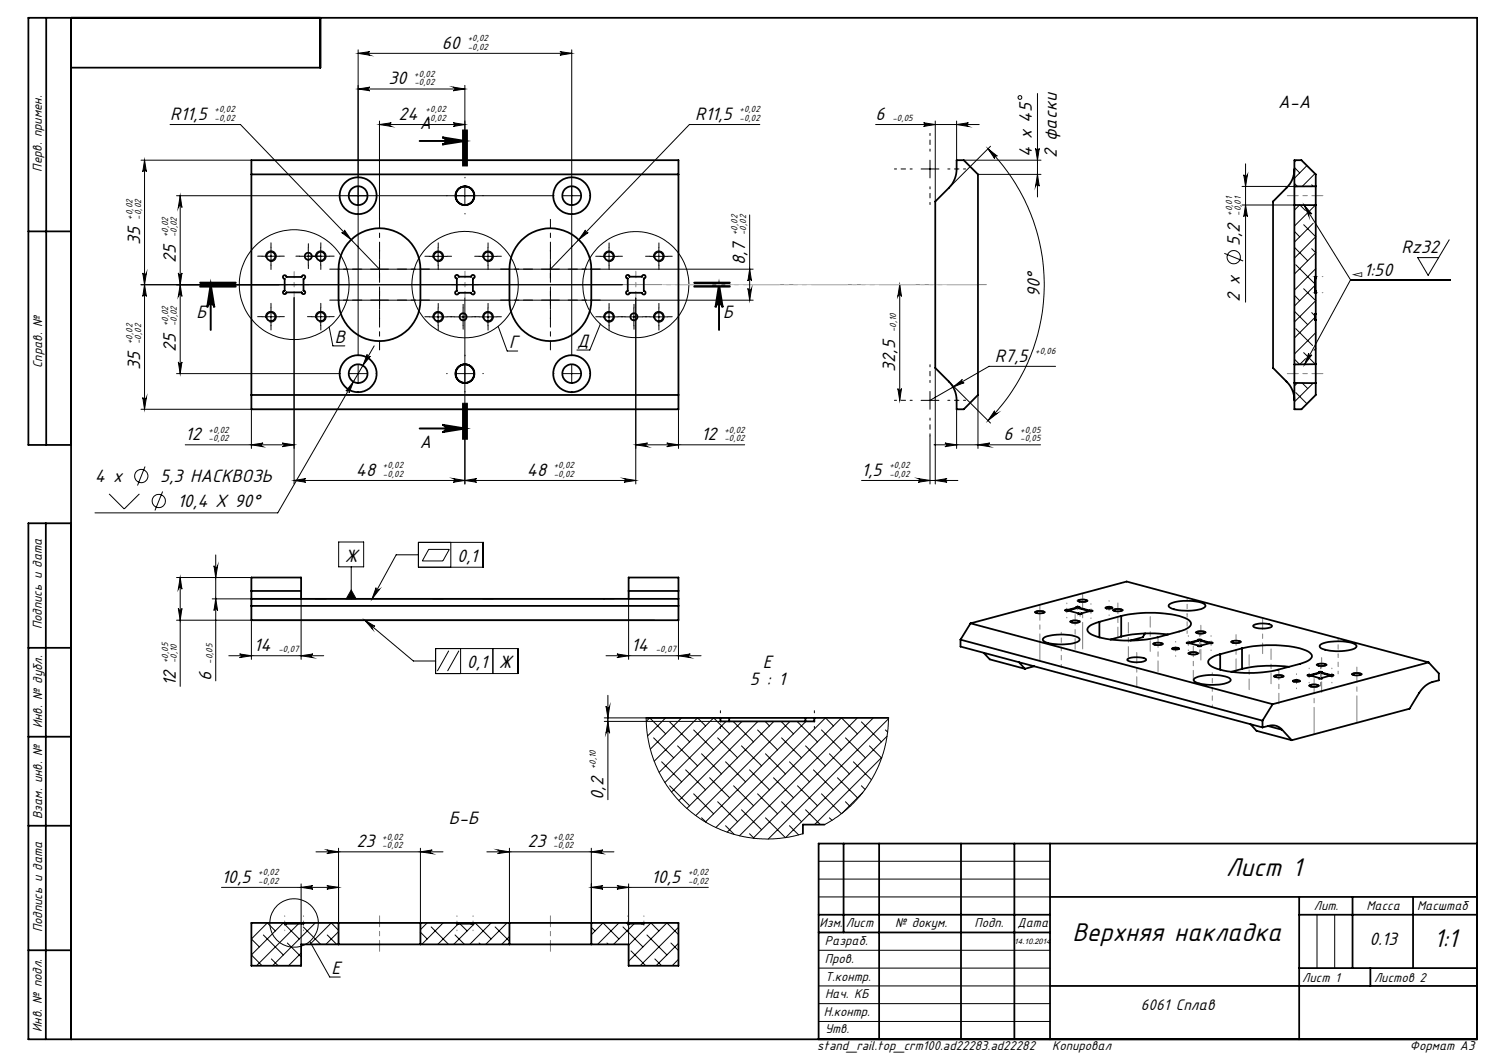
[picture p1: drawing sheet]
<svg xmlns="http://www.w3.org/2000/svg" width="420mm" height="297mm" viewBox="0 0 420 297" stroke-linecap="round" stroke-linejoin="round" font-family="sans-serif">
<defs><g id="words">
<g font-size="8">
<text x="344.4" y="246.3">Лист 1</text>
<text x="301.3" y="264.3">Верхняя накладка</text>
<text x="402.8" y="266.1">1:1</text>
</g>
<g font-size="5.6">
<text x="124.2" y="13.7">60</text>
<text x="109.2" y="23.7">30</text>
<text x="47.8" y="33.7">R11,5</text>
<text x="112" y="33.7">24</text>
<text x="195.3" y="33.7">R11,5</text>
<text x="246" y="33.7">6</text>
<text x="359.1" y="30.3">A-A</text>
<text x="117.9" y="36.3">A</text>
<text x="289.9" y="44.2" transform="rotate(-90 289.9 44.2)">4 х 45</text>
<text x="296.9" y="44.4" transform="rotate(-90 296.9 44.4)">2 фаски</text>
<text x="39.4" y="69" transform="rotate(-90 39.4 69)">35</text>
<text x="348.3" y="69.2" transform="rotate(-90 348.3 69.2)">5,2</text>
<text x="393.7" y="71.1">Rz32</text>
<text x="49.4" y="74" transform="rotate(-90 49.4 74)">25</text>
<text x="209.4" y="74.6" transform="rotate(-90 209.4 74.6)">8,7</text>
<text x="383.2" y="77.5">1:50</text>
<text x="292.1" y="83.5" transform="rotate(-90 292.1 83.5)">90°</text>
<text x="55.2" y="89.4">Б</text>
<text x="203.2" y="89.4">Б</text>
<text x="348.3" y="84.9" transform="rotate(-90 348.3 84.9)">2 х</text>
<text x="49.4" y="99" transform="rotate(-90 49.4 99)">25</text>
<text x="94" y="96.3">В</text>
<text x="143" y="97.8">Г</text>
<text x="162.1" y="97.5">Д</text>
<text x="279.4" y="101.7">R7,5</text>
<text x="39.4" y="104" transform="rotate(-90 39.4 104)">35</text>
<text x="251.5" y="104.4" transform="rotate(-90 251.5 104.4)">32,5</text>
<text x="52" y="123.7">12</text>
<text x="117.9" y="125.8">A</text>
<text x="197" y="123.7">12</text>
<text x="281.9" y="123.7">6</text>
<text x="26.7" y="135.5">4 x</text>
<text x="45" y="135.5">5,3 НАСКВОЗЬ</text>
<text x="100" y="133.7">48</text>
<text x="148" y="133.7">48</text>
<text x="242.1" y="133.7">1,5</text>
<text x="49.9" y="142.5">10,4 X 90°</text>
<text x="96.9" y="157.8">Ж</text>
<text x="128.4" y="157.9">0,1</text>
<text x="71.3" y="183">14</text>
<text x="177.3" y="183">14</text>
<text x="59.4" y="191.3" transform="rotate(-90 59.4 191.3)">6</text>
<text x="131.1" y="187.8">0,1</text>
<text x="140.2" y="187.8">Ж</text>
<text x="214.3" y="187.6">Е</text>
<text x="49.4" y="192.8" transform="rotate(-90 49.4 192.8)">12</text>
<text x="210.7" y="192.5">5 : 1</text>
<text x="169.5" y="224.7" transform="rotate(-90 169.5 224.7)">0,2</text>
<text x="126.1" y="231.5">Б-Б</text>
<text x="100.2" y="238.1">23</text>
<text x="148.2" y="238.1">23</text>
<text x="62.2" y="248.1">10,5</text>
<text x="183" y="248.1">10,5</text>
<text x="384.7" y="265.6">0.13</text>
<text x="93.1" y="273.6">Е</text>
</g>
<text font-size="4.8" x="320.5" y="283.9">6061 Сплав</text>
<text font-size="4.2" x="379.4" y="78.3">◅</text>
<g font-size="4">
<text x="11.8" y="48.3" transform="rotate(-90 11.8 48.3)">Перв. примен.</text>
<text x="11.9" y="103.4" transform="rotate(-90 11.9 103.4)">Справ. №</text>
<text x="11.7" y="176.8" transform="rotate(-90 11.7 176.8)">Подпись и дата</text>
<text x="11.8" y="204.7" transform="rotate(-90 11.8 204.7)">Инв. № дубл.</text>
<text x="11.9" y="230.1" transform="rotate(-90 11.9 230.1)">Взам. инв. №</text>
<text x="369.1" y="255.6">Лит.</text>
<text x="383.9" y="255.6">Масса</text>
<text x="398.1" y="255.6">Масштаб</text>
<text x="11.8" y="262" transform="rotate(-90 11.8 262)">Подпись и дата</text>
<text x="230.2" y="260.4">Изм.</text>
<text x="237.6" y="260.5">Лист</text>
<text x="251.5" y="260.5">№ докум.</text>
<text x="273.8" y="260.5">Подп.</text>
<text x="285.9" y="260.5">Дата</text>
<text x="231.7" y="265.5">Разраб.</text>
<text x="231.8" y="270.5">Пров.</text>
<text x="231.8" y="275.5">Т.контр.</text>
<text x="365.9" y="275.9">Лист 1</text>
<text x="386" y="276">Листов 2</text>
<text x="231.8" y="280.4">Нач. КБ</text>
<text x="231.4" y="285.6">Н.контр.</text>
<text x="11.8" y="289.9" transform="rotate(-90 11.8 289.9)">Инв. № подл.</text>
<text x="231.8" y="290.4">Утв.</text>
<text x="229.6" y="295.1">stand_rail.top_crm100.ad22283.ad22282</text>
<text x="295.6" y="295.2">Копировал</text>
<text x="396.1" y="295.2">Формат А3</text>
</g>
<g font-size="2.8">
<text x="131.4" y="11.6">+0,02</text>
<text x="131.4" y="14">-0,02</text>
<text x="116.4" y="21.6">+0,02</text>
<text x="116.4" y="24">-0,02</text>
<text x="60.3" y="31.6">+0,02</text>
<text x="60.3" y="34">-0,02</text>
<text x="119.6" y="31.6">+0,02</text>
<text x="119.6" y="34">-0,02</text>
<text x="207.8" y="31.6">+0,02</text>
<text x="207.8" y="34">-0,02</text>
<text x="250.7" y="34">-0,05</text>
<text x="37.2" y="61.7" transform="rotate(-90 37.2 61.7)">+0,02</text>
<text x="39.7" y="61.7" transform="rotate(-90 39.7 61.7)">-0,02</text>
<text x="346.2" y="60.7" transform="rotate(-90 346.2 60.7)">+0,01</text>
<text x="348.6" y="60.7" transform="rotate(-90 348.6 60.7)">-0,01</text>
<text x="47.2" y="66.7" transform="rotate(-90 47.2 66.7)">+0,02</text>
<text x="49.7" y="66.7" transform="rotate(-90 49.7 66.7)">-0,02</text>
<text x="207.2" y="66.1" transform="rotate(-90 207.2 66.1)">+0,02</text>
<text x="209.7" y="66.1" transform="rotate(-90 209.7 66.1)">-0,02</text>
<text x="47.2" y="91.7" transform="rotate(-90 47.2 91.7)">+0,02</text>
<text x="49.7" y="91.7" transform="rotate(-90 49.7 91.7)">-0,02</text>
<text x="251.8" y="93.4" transform="rotate(-90 251.8 93.4)">-0,10</text>
<text x="37.2" y="96.7" transform="rotate(-90 37.2 96.7)">+0,02</text>
<text x="39.7" y="96.7" transform="rotate(-90 39.7 96.7)">-0,02</text>
<text x="290.9" y="99.5">+0,06</text>
<text x="58.6" y="121.6">+0,02</text>
<text x="58.6" y="124">-0,02</text>
<text x="203.5" y="121.6">+0,02</text>
<text x="203.5" y="124">-0,02</text>
<text x="286.6" y="121.6">+0,05</text>
<text x="286.6" y="124">-0,05</text>
<text x="107.6" y="131.6">+0,02</text>
<text x="155.6" y="131.6">+0,02</text>
<text x="249.9" y="131.6">+0,02</text>
<text x="107.6" y="134">-0,02</text>
<text x="155.6" y="134">-0,02</text>
<text x="249.9" y="134">-0,02</text>
<text x="78.2" y="183.3">-0,07</text>
<text x="184.2" y="183.3">-0,07</text>
<text x="47.2" y="186.3" transform="rotate(-90 47.2 186.3)">+0,05</text>
<text x="49.7" y="186.3" transform="rotate(-90 49.7 186.3)">-0,10</text>
<text x="59.7" y="186.6" transform="rotate(-90 59.7 186.6)">-0,05</text>
<text x="167.4" y="216.2" transform="rotate(-90 167.4 216.2)">+0,10</text>
<text x="107.4" y="235.9">+0,02</text>
<text x="107.4" y="238.3">-0,02</text>
<text x="155.4" y="235.9">+0,02</text>
<text x="155.4" y="238.3">-0,02</text>
<text x="72.6" y="245.9">+0,02</text>
<text x="193.3" y="245.9">+0,02</text>
<text x="72.6" y="248.3">-0,02</text>
<text x="193.3" y="248.3">-0,02</text>
</g>
<text font-size="2.2" x="284.9" y="265.2">14.10.2014</text>
</g></defs>
<g fill="none" stroke="#000" stroke-width=".28">
<path d="M100.6 14v85.8M100.6 15h60M100.6 15l3.3-.5a.51 .51 0 0 0-.5 .5 .51 .51 0 0 0 .5 .5zM157.3 14.5l3.3 .5-3.3 .5a.51 .51 0 0 0 .5-.5 .51 .51 0 0 0-.5-.5zM160.6 14v85.8M47.8 35h19.8l39 40.6M100.6 25l3.3-.5a.51 .51 0 0 0-.5 .5 .51 .51 0 0 0 .5 .5zM100.6 25h30M106.6 35l3.3-.5a.51 .51 0 0 0-.5 .5 .51 .51 0 0 0 .5 .5zM106.6 34v27.7M106.6 35h24M127.3 34.5l3.3 .5-3.3 .5a.51 .51 0 0 0 .5-.5 .51 .51 0 0 0-.5-.5z"/>
<path d="M127.3 24.5l3.3 .5-3.3 .5a.51 .51 0 0 0 .5-.5 .51 .51 0 0 0-.5-.5zM130.6 24v12.6M213.5 35h-19.8l-39.1 40.6M246 35h29.1M259.5 34.5l3.2 .5-3.2 .5a.51 .51 0 0 0 .4-.5 .51 .51 0 0 0-.4-.5zM262.7 34v22.6M268.7 34v11M268.7 35l3.4-.5a.51 .51 0 0 0-.5 .5 .51 .51 0 0 0 .5 .5zM291.5 26.3v29M39.6 45h31M40.6 45v70M40.6 45l.5 3.3a.51 .51 0 0 0-.5-.5 .51 .51 0 0 0-.5 .5z"/>
<path d="M49.6 55h105.9M50.6 55v50M50.6 55l.5 3.3a.51 .51 0 0 0-.5-.5 .51 .51 0 0 0-.5 .5zM130.6 52.5v5M158.1 55h5M258.8 47.5h5M261.3 45v5M270.8 45h21.7M274.7 49h17.8M277.6 41.8l2.6 2.1a.5 .5 0 0 0-.7 0 .5 .5 0 0 0-.1 .7zM277.6 41.8a54 54 0 0 1 0 76.4M278.3 41.1l-11.7 11.7"/>
<path d="M290.9 41.7a.51 .51 0 0 0 .5 .5 .51 .51 0 0 0 .6-.5l-.5 3.3zM291.5 49l.5 3.3a.51 .51 0 0 0-.6-.5 .51 .51 0 0 0-.5 .5zM348.9 57.6h14.7M348.9 52.4h14.7M349.4 49.1a.51 .51 0 0 0 .5 .5 .51 .51 0 0 0 .5-.5l-.5 3.3zM349.9 57.6l.5 3.3a.51 .51 0 0 0-.5-.5 .51 .51 0 0 0-.5 .5zM349.9 46v38.9M363.6 51.5l.9 .9M363.6 47.1l1.5 1.5M364.2 45l-.6 .6M365.1 57.6l-1.5 1.5M365.2 57.6l1.5 1.6"/>
<path d="M366.4 57.6l2.1 2.5a.51 .51 0 0 0-.6-.1 .51 .51 0 0 0-.2 .7zM366.4 57.6l13 21M367.2 46.5l-3.6 3.6M367.2 59.9l-3.6 3.6M368.5 51.9l.4 .4M369.4 48.8l-3.6 3.6M369.5 57.6l-1.6 1.6M40.1 76.7a.51 .51 0 0 0 .5 .5 .51 .51 0 0 0 .5-.5l-.5 3.3zM50.1 76.7a.51 .51 0 0 0 .5 .5 .51 .51 0 0 0 .5-.5l-.5 3.3zM73.6 72h5M74.6 72.4a1.51 1.51 0 0 1 1.3-1.9 1.51 1.51 0 0 1 1.7 1.6 1.51 1.51 0 0 1-1.9 1.3M76.1 69.5v5"/>
<path d="M84.1 72h8.5M86.6 69.5v5M88.7 72.4a1.51 1.51 0 0 1 1.3-1.9 1.51 1.51 0 0 1 1.6 1.6 1.51 1.51 0 0 1-1.9 1.3M90.1 69.5v5M95.1 75.6h116.5M96 65.3a.51 .51 0 0 0 .7 0 .51 .51 0 0 0 0-.7l1.9 2.7zM106.6 73.2v4.9M120.6 72h5M121.6 72.4a1.51 1.51 0 0 1 1.4-1.9 1.51 1.51 0 0 1 1.6 1.7 1.51 1.51 0 0 1-1.9 1.3M123.1 69.5v5M134.6 72h5M135.6 72.4a1.5 1.5 0 0 1 1.4-1.9 1.5 1.5 0 0 1 1.6 1.7 1.5 1.5 0 0 1-1.9 1.3"/>
<path d="M137.1 69.5v5M154.6 73.2v4.9M164.5 64.6a.51 .51 0 0 0 0 .7 .51 .51 0 0 0 .7 0l-2.6 2zM168.6 72h5M169.7 72.4a1.5 1.5 0 0 1 1.3-1.9 1.5 1.5 0 0 1 1.6 1.7 1.5 1.5 0 0 1-1.9 1.3M171.1 69.5v5M182.6 72h5M183.7 72.4a1.5 1.5 0 0 1 1.3-1.9 1.5 1.5 0 0 1 1.6 1.7 1.5 1.5 0 0 1-1.9 1.3M185.1 69.5v5M210.6 75.6l.5 3.3a.51 .51 0 0 0-.5-.4 .51 .51 0 0 0-.5 .4zM210.6 60.4v23.9M344 71.2l5.2 2.1"/>
<path d="M363.6 70.5v3M363.6 69.5l3.8 3.8M363.6 65l1.5 1.5M364 74.4l5.4 5.4M366.3 63.1l3.3 3.4-6 6M368.5 69.9l1.1 1.1-6 6M368.9 62.7l-5.3 5.3M369.6 75.5l-6 6M379.4 78.6h28.1M379.4 78.6l-12.9 23.8M407.1 67.4l-5.9 10-2.9-5h5.9M39.6 80h135.2"/>
<path d="M40.6 80l.5 3.3a.51 .51 0 0 0-.5-.5 .51 .51 0 0 0-.5 .5zM50.6 80l.5 3.3a.51 .51 0 0 0-.5-.5 .51 .51 0 0 0-.5 .5zM73.6 89h5M74.6 89.4a1.51 1.51 0 0 1 1.3-1.9 1.51 1.51 0 0 1 1.7 1.6 1.51 1.51 0 0 1-1.9 1.3M76.1 86.5v5M82.6 83.6v52.4M87.6 89h5M88.7 89.4a1.51 1.51 0 0 1 1.3-1.9 1.51 1.51 0 0 1 1.6 1.6 1.51 1.51 0 0 1-1.9 1.3M90.1 86.5v5M92.5 91.9l1 5.3h3.4M95.1 84.3h116.5M103.2 99.6a.51 .51 0 0 0 .2 .7 .51 .51 0 0 0 .6-.2l-2 2.6z"/>
<path d="M105.1 97.2l-27.1 46.9h-51.3M120.6 89h5M121.6 89.4a1.51 1.51 0 0 1 1.4-1.9 1.51 1.51 0 0 1 1.6 1.7 1.51 1.51 0 0 1-1.9 1.3M123.1 86.5v5M127.6 89h5M130.1 86.5v5M130.6 83.7v52.3M134.6 89h5M135.6 89.4a1.5 1.5 0 0 1 1.4-1.9 1.5 1.5 0 0 1 1.6 1.7 1.5 1.5 0 0 1-1.9 1.3M137.1 86.5v5M139.9 91.7l2.6 6.9h3M168.6 89h5"/>
<path d="M168.7 91l-3 7.4h-3.6M169.7 89.4a1.5 1.5 0 0 1 1.3-1.9 1.5 1.5 0 0 1 1.6 1.7 1.5 1.5 0 0 1-1.9 1.3M171.1 86.5v5M175.6 89h5M178.1 86.5v5M178.6 83.7v52.3M182.6 89h5M183.7 89.4a1.5 1.5 0 0 1 1.3-1.9 1.5 1.5 0 0 1 1.6 1.7 1.5 1.5 0 0 1-1.9 1.3M185.1 86.5v5M210.1 81a.51 .51 0 0 0 .5 .5 .51 .51 0 0 0 .5-.5l-.5 3.3zM252.8 80v32.5M252.8 80l.5 3.3a.51 .51 0 0 0-.6-.5 .51 .51 0 0 0-.5 .5z"/>
<path d="M363.6 87.5v3M363.6 90.5h.1M363.6 87.5l3.8 3.7M363.6 83l1.5 1.5M364 92.4l4.8 4.7M366.3 81.1l3.3 3.4-6 6M366.3 99.1l.9 .9M367.7 99.2a.5 .5 0 0 0 .2 .7 .5 .5 0 0 0 .6-.2l-2 2.7zM368.5 87.8l.9 1M369.4 80.2l-5.8 5.8M369.4 89.2l-5.8 5.8M369.5 97.8l.1 .2-.5 .4"/>
<path d="M369.6 93.5l-6 6M39.6 115h31v11M40.1 111.7a.51 .51 0 0 0 .5 .5 .51 .51 0 0 0 .5-.5l-.5 3.3zM49.6 105h45.9M50.1 101.7a.51 .51 0 0 0 .5 .5 .51 .51 0 0 0 .5-.5l-.5 3.3zM98.1 105h5M99.3 107.3l-1.2 3.1a.52 .52 0 0 0-.2-.7 .52 .52 0 0 0-.7 .2zM100.6 102.5v5M128.1 105h5M158.1 105h5M160.6 102.5v5M190.6 115v11"/>
<path d="M252.2 109.2a.51 .51 0 0 0 .5 .5 .51 .51 0 0 0 .6-.5l-.5 3.3zM258.8 112.5h5M261.3 110v5M262.7 103.4v32.6M266.6 107.2l11.7 11.7M267.8 108.8l2.6-2.2a.51 .51 0 0 0-.2 .7 .51 .51 0 0 0 .7 .2zM268.7 115v11M274.7 111v15M279.4 115.4a.51 .51 0 0 0 .1 .7 .51 .51 0 0 0 .7 0l-2.6 2.1zM296.5 102.9h-18.7l-16.5 9.6M363.6 100.9l1.5 1.5M364 110.3l3.2 3.1"/>
<path d="M364.5 107.6l-.9 .8M365.8 107.6l1.6 1.6M366.8 100.8l-1.6 1.6M367.9 100.7l1.6 1.6M368.9 107.7l-5.3 5.2M30.7 138.8l4.2 4.2 4.3-4.2M40.7 131.1l-2.1 5.3M45.7 138.1l-2.2 5.3M52 125h30.6M70.6 125l3.3-.5a.51 .51 0 0 0-.5 .5 .51 .51 0 0 0 .5 .5zM79.3 124.5l3.3 .5-3.3 .5a.51 .51 0 0 0 .5-.5 .51 .51 0 0 0-.5-.5zM82.6 135l3.3-.5a.51 .51 0 0 0-.5 .5 .51 .51 0 0 0 .5 .5z"/>
<path d="M82.6 135h96M127.3 134.5l3.3 .5-3.3 .5a.51 .51 0 0 0 .5-.5 .51 .51 0 0 0-.5-.5zM130.6 135l3.3-.5a.51 .51 0 0 0-.5 .5 .51 .51 0 0 0 .5 .5zM175.3 134.5l3.3 .5-3.3 .5a.51 .51 0 0 0 .5-.5 .51 .51 0 0 0-.5-.5zM178.6 125h30.6M178.6 125l3.3-.5a.51 .51 0 0 0-.5 .5 .51 .51 0 0 0 .5 .5zM187.3 124.5l3.3 .5-3.3 .5a.51 .51 0 0 0 .5-.5 .51 .51 0 0 0-.5-.5zM242 135h27.1M258 134.5l3.3 .5-3.3 .5a.51 .51 0 0 0 .5-.5 .51 .51 0 0 0-.5-.5zM261.3 122.5v13.5M262.4 125h29.9M262.7 135l3.4-.5a.51 .51 0 0 0-.5 .5 .51 .51 0 0 0 .5 .5z"/>
<path d="M265.5 124.5l3.2 .5-3.2 .5a.51 .51 0 0 0 .4-.5 .51 .51 0 0 0-.4-.5zM274.7 125l3.4-.5a.51 .51 0 0 0-.5 .5 .51 .51 0 0 0 .5 .5zM60.1 159a.51 .51 0 0 0 .5 .5 .51 .51 0 0 0 .5-.5l-.5 3.3zM60.6 155.9v35.4M95.1 152.3h7.1v7h-7.1zM98.7 159.3v9M117.5 152.4h18.2v7h-18.2zM117.5 155.9h-6.2l-6.8 12.4M120.4 154.4h5.8l-1.8 3.2h-5.8zM126.6 152.4v7M49.6 162.3h21v23M49.6 174.3h134.2"/>
<path d="M50.1 171a.51 .51 0 0 0 .5 .5 .51 .51 0 0 0 .5-.5l-.5 3.3zM50.6 162.3l.5 3.3a.51 .51 0 0 0-.5-.5 .51 .51 0 0 0-.5 .5zM50.6 162.3v30.6M59.6 168.3h110.2M60.6 168.3l.5 3.3a.51 .51 0 0 0-.5-.5 .51 .51 0 0 0-.5 .5zM84.6 166v19.3M88.7 168.3h2.9M98.7 165.8l1.3 2.5h-2.7zM102.5 174.3l2.8 1.7a.52 .52 0 0 0-.6 .1 .52 .52 0 0 0 0 .7zM102.5 174.3l13.6 11.4h6.3M105.7 165.1a.52 .52 0 0 0 .2 .7 .52 .52 0 0 0 .7-.2l-2.1 2.7zM121.7 168.3h2.9"/>
<path d="M135.7 168.3h2.9M169.7 168.3h2.9M176.6 166v19.3M190.6 162.3v23M290.7 171.9a2.92 2.92 0 0 1 2.9 .2 2.9 2.9 0 0 1-2.9-.2zM300.5 174.6a2.8 2.8 0 0 1 3 .1 2.83 2.83 0 0 1-3-.1zM302.6 168.7a2.9 2.9 0 0 1 3 .2 2.92 2.92 0 0 1-3-.2zM312.6 171.4a2.9 2.9 0 0 1 2.9 .1 2.9 2.9 0 0 1-2.9-.1zM335.8 177.7a2.8 2.8 0 0 1 3 .1 2.83 2.83 0 0 1-3-.1zM64.3 184.3h26.6M67.3 183.8l3.3 .5-3.3 .5a.51 .51 0 0 0 .5-.5 .51 .51 0 0 0-.5-.5zM84.6 184.3l3.3-.5a.51 .51 0 0 0-.5 .5 .51 .51 0 0 0 .5 .5z"/>
<path d="M122.4 182.2h23.1v7.1h-23.1zM126.1 182.8l-3.2 5.8M128.9 182.8l-3.2 5.8M129.4 182.2v7.1M138.5 182.2v7.1M170.3 184.3h26.7M170.3 198.4a.51 .51 0 0 0 .5 .5 .51 .51 0 0 0 .5-.5l-.5 3.3zM170.8 195.4v29.3M173.3 183.8l3.3 .5-3.3 .5a.51 .51 0 0 0 .5-.5 .51 .51 0 0 0-.5-.5zM190.6 184.3l3.3-.5a.51 .51 0 0 0-.5 .5 .51 .51 0 0 0 .5 .5zM324 180.7a3.6 3.6 0 0 1 2.8 .2 2.58 2.58 0 0 1-2.9 0zM333.7 183.5a2.9 2.9 0 0 1 3 .2 2.92 2.92 0 0 1-3-.2z"/>
<path d="M345.8 180.3a2.8 2.8 0 0 1 2.9 .1 2.8 2.8 0 0 1-2.9-.1zM357.9 189.8a3.6 3.6 0 0 1 2.9 .2 2.58 2.58 0 0 1-3 0zM367.7 192.6a2.8 2.8 0 0 1 2.9 .1 2.83 2.83 0 0 1-2.9-.1zM369.8 186.7a2.92 2.92 0 0 1 3 .2 2.9 2.9 0 0 1-3-.2zM379.7 189.4a2.9 2.9 0 0 1 3 .1 2.92 2.92 0 0 1-3-.1zM169.8 201.7h35.1M169.8 202.7h32.6M170.8 202.7l.5 3.3a.51 .51 0 0 0-.5-.4 .51 .51 0 0 0-.5 .4zM181.5 201.7l.2 3.6 .8 4.3 1.2 4.1 1.6 3.5 2.2 3.8 2.5 3.2 2.9 3 2.3 1.8 2.6 1.8 4.5 2.2 3.2 1.2 4.3 1.1 3.6 .4h3.7l4.7-.5 3.8-1M181.6 202.7l.9-1 4.5 4.5M183.6 207.3l5.7 5.6M185.9 214.1l5.6 5.6"/>
<path d="M187 201.7l-5.1 5.1M188.1 202.8l5.6 5.7M190.4 209.6l5.6 5.6M191.5 201.7l-8.8 8.8M192.6 216.3l5.6 5.6M194.9 205.1l5.6 5.6M197.1 211.8l5.6 5.6M198.2 204l-2.2-2.3-12.2 12.2M199.4 218.5l5.6 5.7M201.6 207.3l5.6 5.6M203.8 214.1l5.6 5.6M204 202.7l-17.2 17.2"/>
<path d="M205 206.2l-4.5-4.5-15.3 15.3M206.1 202.8l5.6 5.7M208.3 209.6l5.7 5.6M208.5 202.7l-19.8 19.8M210.6 216.3l5.6 5.6M212.8 205.1l5.6 5.6M212.9 202.7l-22.2 22.3M214.9 202.7l1.3 1.3M215.1 211.8l5.6 5.6M217.3 218.5l5.6 5.7M217.4 202.7l-24.4 24.5M219.4 202.7l3.5 3.5"/>
<path d="M219.6 207.3l5.6 5.6M221.8 214.1l5.6 5.6M221.9 202.7l-26.4 26.5M224 202.8l5.7 5.7M226.3 209.6l5.6 5.6M226.4 202.7l-28.2 28.3M228.5 216.3l5.6 5.6M230.8 205.1l5.6 5.6M233 211.8l5.7 5.6M234.1 204l-2.2-2.3-30.8 30.8M235.3 218.5l5.6 5.7M237.5 207.3l5.6 5.6"/>
<path d="M239.7 214.1l5.1 5M240.9 206.2l-4.5-4.5-32.1 32.1M240.9 201.7l-33.1 33.1M242 202.8l5.6 5.7M244.3 209.6l3.4 3.4M245.4 201.7l-33.8 33.8M247.7 212.8l-18.9 18.9M248.7 205.1l.7 .6M249.2 206.9l-28.5 28.4M249.6 201.7l-.2 4-1 4.9-1.5 4.3-2.1 4.2-2.6 3.9-3.2 3.4-3.5 2.9-3.9 2.4M249.6 202l-33.8 33.8M88.8 239.4h35.7"/>
<path d="M91.8 238.8l3.3 .6-3.3 .5a.51 .51 0 0 0 .5-.6 .51 .51 0 0 0-.5-.5zM95.1 238.3v21M118.1 239.4l3.3-.6a.51 .51 0 0 0-.5 .5 .51 .51 0 0 0 .5 .6zM118.1 238.3v21M136.8 239.4h35.7M139.8 238.8l3.3 .6-3.3 .5a.51 .51 0 0 0 .5-.6 .51 .51 0 0 0-.5-.5zM143.1 238.3v21M166.1 239.4l3.3-.6a.51 .51 0 0 0-.5 .5 .51 .51 0 0 0 .5 .6zM166.1 238.3v21M188.1 220.8l5.6 5.6M194.9 223.1l5.6 5.6M197.1 229.8l1.3 1.3"/>
<path d="M201.6 225.3l5.6 5.6M203.8 232l2.5 2.5M206.1 220.8l5.6 5.6M208.3 227.5l5.7 5.6M210.6 234.3l1.2 1.2M212.8 223.1l5.6 5.6M215.1 229.8l5.6 5.6M219.6 225.3l5.6 5.6M221.8 232l2.6 2.6M224 220.8l5.7 5.6M226.3 227.5l4.2 4.2M230.8 223.1l5.6 5.5"/>
<path d="M233 229.8l.8 .7M237.5 225.3l1.3 1.3M242 220.8l1 1M242.4 222.7l-5.9 5.8M62.2 249.3h32.9M83.9 259.5l-11.8 11.9M84.6 248.4v17M84.6 249.3l3.3-.5a.49 .49 0 0 0-.5 .5 .49 .49 0 0 0 .5 .5zM88.6 259.3l-12 12.1M91.8 248.8l3.3 .5-3.3 .5a.49 .49 0 0 0 .5-.5 .49 .49 0 0 0-.5-.5zM120 259.3l-1.9 1.9M124.5 259.3l-6 6.1"/>
<path d="M128.8 259.5l-5.8 5.9M129.2 259.5l2 2.1M138 259.3l-6 6.1M142.5 259.3l-6 6.1M166.1 249.3l3.3-.5a.49 .49 0 0 0-.5 .5 .49 .49 0 0 0 .5 .5zM166.1 249.3h32.9M173.3 248.8l3.3 .5-3.3 .5a.49 .49 0 0 0 .5-.5 .49 .49 0 0 0-.5-.5zM173.9 259.3l-6 6.1M176.6 248.4v17M178.2 259.5l-5.8 5.9M230 252h65M230 247h65"/>
<path d="M230 242h65M370 257v15M375 257v15M74 262.7l5.6 5.6M76.2 269.4l1.9 2M77.4 261.6l-2.3-2.3-4.5 4.5 2.2 2.3M80.7 265l3.9 3.8M84.1 263.8l-4.5-4.5-9 9 3 3.1M84.6 267.8l-3.5 3.6M85.2 260.5l4.9 4.9M87 264.5l5.6 10h3M88.6 265.4h2.9"/>
<path d="M91.5 265.4h.1M91.9 262.7l2.7 2.7M95.1 261.4l-2-2.1-6 6.1M95.1 261.8l-3.6 3.6M118.1 261.9l1.9 1.9M121.1 260.5l4.9 4.9M127.8 262.7l2.7 2.7M134.6 265l.4 .4M138 263.8l-4.5-4.5-6 6.1M139.1 260.5l4 4M143.1 263.2l-2.2 2.2M166.1 262.6l3.3-3.3 4.5 4.5"/>
<path d="M166.1 265l.3 .4M166.1 260.6l1 1M170.5 265l.4 .4M175 260.5l5.6 5.6M177.3 267.2l4.1 4.2M181.8 262.7l5.6 5.6M184 269.4l1.9 2M185.1 261.6l-2.2-2.3-6.3 6.3M188.5 265l2.1 2.1M190.6 262.6l-3.2-3.3-10.8 10.8M190.6 260.6l-10.8 10.8M190.6 265.1l-6.3 6.3"/>
<path d="M190.6 269.6l-1.8 1.8M230 277h65M230 272h65M230 267h65M230 287h65M230 282h65"/>
<circle cx="286.5" cy="27.4" r=".53"/>
<circle cx="82.7" cy="80" r="15.4"/>
<circle cx="130.6" cy="80" r="14.9"/>
<circle cx="178.6" cy="80" r="14.9"/>
<circle cx="346.6" cy="72.3" r="1.87"/>
<circle cx="39.7" cy="133.8" r="1.87"/>
<circle cx="44.6" cy="140.8" r="1.86"/>
<circle cx="82.6" cy="259.3" r="6.8"/>
</g>
<g fill="none" stroke="#000" stroke-width=".55">
<path d="M117.9 39.6h12.7M124.2 38.6l6.4 1-6.4 1a1.01 1.01 0 0 0 1-1 1.01 1.01 0 0 0-1-1zM130.1 36.6v10M130.6 36.6v10M131.2 36.6v10M56.2 80h10M56.2 79.4h10M195 80h10M195 79.4h10M56.2 80.5h10M59.2 80v12.7M59.2 80l1 6.4a1.01 1.01 0 0 0-1-1 1.01 1.01 0 0 0-1 1z"/>
<path d="M195 80.5h10M202 80l1 6.4a1.01 1.01 0 0 0-1-1 1.01 1.01 0 0 0-1 1zM202 80v12.7M124.2 119.4l6.4 1-6.4 1a1.02 1.02 0 0 0 1-1 1.02 1.02 0 0 0-1-1zM130.1 113.4v10M130.6 113.4v10M131.2 113.4v10zM117.9 120.4h12.7"/>
</g>
<g fill="none" stroke="#000" stroke-width=".28" stroke-dasharray="15.2 1.3 1.3 1.3">
<path d="M95.6 55h-.1M100.6 50v-.2M100.6 60v.1M105.6 55h.2M125.6 55h-.1M130.6 50v-.2M130.6 60v.1M135.6 55h.2M155.6 55h-.1M160.6 50v-.2M160.6 60v.1M165.6 55h.2"/>
<path d="M73.6 72h-1.2M76.1 69.5v-1.3M76.1 74.5v1.2M78.6 72h1.3M84.1 72h-1M86.6 69.5v-1M86.6 74.5v1M87.6 72h-1.2M89.1 72h1M90.1 69.5v-1.3M90.1 74.5v1.2M92.6 72h1.3"/>
<path d="M120.6 72h-1.2M123.1 69.5v-1.2M123.1 74.5v1.3M125.6 72h1.3M134.6 72h-1.2M137.1 69.5v-1.2M137.1 74.5v1.3M139.6 72h1.3M168.6 72h-1.2M171.1 69.5v-1.2M171.1 74.5v1.3M173.6 72h1.3"/>
<path d="M182.6 72h-1.2M185.1 69.5v-1.2M185.1 74.5v1.3M187.6 72h1.3M73.6 89h-1.2M76.1 86.5v-1.3M76.1 91.5v1.2M78.6 89h1.3M87.6 89h-1.2M90.1 86.5v-1.3M90.1 91.5v1.2M92.6 89h1.3"/>
<path d="M100.6 100v-.2M106.6 84.3v2.5M106.6 84.3h2.5M106.6 84.3v-2.5M106.6 84.3h-2.5M120.6 89h-1.2M123.1 86.5v-1.2M123.1 91.5v1.3M125.6 89h1.3M127.6 89h-1M130.1 86.5v-1M130.1 91.5v1"/>
<path d="M130.6 100v-.2M132.6 89h1M134.6 89h-1.2M137.1 86.5v-1.2M137.1 91.5v1.3M139.6 89h1.3M154.6 84.3v2.5M154.6 84.3h2.5M154.6 84.3v-2.5M154.6 84.3h-2.5M160.6 100v-.2M168.6 89h-1.2"/>
<path d="M171.1 86.5v-1.2M171.1 91.5v1.3M173.6 89h1.3M175.6 89h-1M178.1 86.5v-1M178.1 91.5v1M180.6 89h1M182.6 89h-1.2M185.1 86.5v-1.2M185.1 91.5v1.3M187.6 89h1.3M95.6 105h-.1"/>
<path d="M100.6 110v.1M105.6 105h.2M125.6 105h-.1M130.6 110v.1M135.6 105h.2M155.6 105h-.1M160.6 110v.1M165.6 105h.2"/>
</g>
<g fill="none" stroke="#000" stroke-width=".28" stroke-dasharray="15.2 1.3 1.3 1.3" stroke-dashoffset="12.6">
<path d="M101.6 75.6h-9M106.6 70.6v-9M106.6 79.3v-9M111.6 75.6h9M149.6 75.6h-9M154.6 70.6v-9M154.6 79.3v-9M159.6 75.6h9M101.6 84.3h-9M106.6 80.6v9M106.6 89.3v9M111.6 84.3h9"/>
<path d="M149.6 84.3h-9M154.6 80.6v9M154.6 89.3v9M159.6 84.3h9"/>
</g>
<path d="M256.3 47.5h-5M261.3 42.5v-5M261.3 52.5v5M266.3 47.5h5M256.3 112.5h-5M261.3 107.5v-5M261.3 117.5v5M266.3 112.5h5M202.4 204.7v-5M228.8 204.7v-5" fill="none" stroke="#000" stroke-width=".28" stroke-dasharray="15.2 1.3 1.3 1.3" stroke-dashoffset="14.6"/>
<path d="M126.9 80h7.5M130.6 76.2v7.5M178.6 76.2v7.5" fill="none" stroke="#808080" stroke-width=".28" stroke-dasharray="15.2 1.3 1.3 1.3" stroke-dashoffset="13.4"/>
<path d="M174.9 80h102.2" fill="none" stroke="#808080" stroke-width=".28" stroke-dasharray="15.2 1.3 1.3 1.3" stroke-dashoffset="4.1"/>
<path d="M78.5 80h8.3" fill="none" stroke="#808080" stroke-width=".28" stroke-dasharray="15.2 1.3 1.3 1.3" stroke-dashoffset="13"/>
<path d="M82.6 76.3v7.3" fill="none" stroke="#808080" stroke-width=".28" stroke-dasharray="15.2 1.3 1.3 1.3" stroke-dashoffset="13.5"/>
<g fill="none" stroke="#808080" stroke-width=".28" stroke-dasharray="15.2 1.3 1.3 1.3" stroke-dashoffset="15">
<path d="M367.5 77.7h4.2M367.5 82.2h4.2M299.7 173.6v-4.2M302.8 172.8v-4.2M303.4 174.6v-4.2M306.5 173.8v-4.2M311.6 173v-4.2M330.3 184.4v-4.2M333.8 182.8v-4.2M340.2 182.8v-4.2M364.2 193.5v-4.2M367.8 191.9v-4.2"/>
<path d="M374.2 191.9v-4.2M80 261.5v-4.2M85.3 261.5v-4.2M128.4 261.5v-4.2M132.9 261.5v-4.2M176.4 261.5v-4.2M180.9 261.5v-4.2"/>
</g>
<path d="M371.7 55h-10M371.7 105h-10M106.6 267.3v-10M154.6 267.3v-10" fill="none" stroke="#808080" stroke-width=".28" stroke-dasharray="15.2 1.3 1.3 1.3" stroke-dashoffset="12.1"/>
<path d="M337 183.7v-5.9M371 192.8v-5.9" fill="none" stroke="#808080" stroke-width=".28" stroke-dasharray="15.2 1.3 1.3 1.3" stroke-dashoffset="14.2"/>
<path d="M333.5 178v-5.3M298.1 187.5v-5.4M340.6 198.8v-5.3M375.9 189.3v-5.3" fill="none" stroke="#808080" stroke-width=".28" stroke-dasharray="15.2 1.3 1.3 1.3" stroke-dashoffset="14.5"/>
<path d="M298.1 177.7v4.4M333.5 168.2v4.5M375.9 179.6v4.4M340.6 189v4.5" fill="none" stroke="#808080" stroke-width=".28" stroke-dasharray="15.2 1.3 1.3 1.3" stroke-dashoffset="14.9"/>
<g fill="none" stroke="#808080" stroke-width=".28" stroke-dasharray="15.2 1.3 1.3 1.3" stroke-dashoffset="12.3">
<path d="M314.1 179.2v-9.8M354.7 173.9v9.8M302 182.4v-9.7M317 184.7v-9.8M319.4 183.4v9.7M323.1 183v-9.8M325.3 188.7v-9.8M335.2 191.3v-9.7M337.4 185.5v-9.8M347.3 188.1v-9.8M350.9 193.8v-9.8M357.1 192.1v-9.8"/>
<path d="M359.3 197.8v-9.8M371.3 194.6v-9.8"/>
</g>
<path d="M292.1 185.6v-15.6M304.2 182.3v-15.5M369.2 206.2v-15.6M381.2 203v-15.6" fill="none" stroke="#808080" stroke-width=".28" stroke-dasharray="15.2 1.3 1.3 1.3" stroke-dashoffset="7.8"/>
<g fill="none" stroke="#000" stroke-width=".5">
<path d="M13 5v120M20 5v287M90 5v14h-70M70.6 45h120v70h-120zM70.6 49h120M268.7 45h2.1l3.9 4v62l-3.9 4h-2.1a9.9 9.9 0 0 0-.8-6l-.8-1.3-4.4-4.3v-46.8l3.9-3.8a7.5 7.5 0 0 0 2.1-5.3zM363.6 52.4v5.2M363.6 47.5a7.3 7.3 0 0 1-2.2 5.3l-3.8 3.8v46.8l3.8 3.8a7.3 7.3 0 0 1 2.2 5.3M363.6 57.6h6M363.6 57.6v44.8M369.6 52.3v5.3M369.6 52.3v-3.3l-4-4h-2v7.4"/>
<path d="M369.6 57.6v20.1M369.6 52.3l-6 .1M8 65h12M79.6 77.5l.6-.1 .3 .4h4.2a.52 .52 0 0 1 .6-.5 .52 .52 0 0 1 .5 .5 .52 .52 0 0 1-.5 .5v3.4a.51 .51 0 0 1 .5 .5 .51 .51 0 0 1-.6 .5 .51 .51 0 0 1-.5-.5h-4.2a.5 .5 0 0 1-.5 .5 .5 .5 0 0 1-.5-.5 .5 .5 0 0 1 .5-.5v-3.4l-.5-.3zM98.5 67.5a11.5 11.5 0 0 1 12.5-2.5 11.5 11.5 0 0 1 7.1 10.6v8.7a11.5 11.5 0 0 1-11.5 11.5 11.5 11.5 0 0 1-11.5-11.5v-8.7a11.3 11.3 0 0 1 3.4-8.1zM128 77.4l.6-.1 .3 .4h3.5a.5 .5 0 0 1 .5-.5 .5 .5 0 0 1 .5 .5 .5 .5 0 0 1-.5 .5v3.6a.49 .49 0 0 1 .4 .5 .49 .49 0 0 1-.4 .5 .49 .49 0 0 1-.5-.5h-3.5a.51 .51 0 0 1-.5 .5 .51 .51 0 0 1-.5-.5 .51 .51 0 0 1 .4-.5v-3.6l-.4-.3zM146.5 67.5a11.5 11.5 0 0 1 12.5-2.5 11.5 11.5 0 0 1 7.1 10.6v8.7a11.5 11.5 0 0 1-11.5 11.5 11.5 11.5 0 0 1-11.5-11.5v-8.7a11.5 11.5 0 0 1 3.4-8.1zM176.1 77.3h.4l.3 .4h3.6a.5 .5 0 0 1 .5-.5 .5 .5 0 0 1 .5 .5 .5 .5 0 0 1-.5 .5v3.6a.5 .5 0 0 1 .5 .5 .5 .5 0 0 1-.5 .5 .5 .5 0 0 1-.5-.5h-3.6a.5 .5 0 0 1-.4 .5 .5 .5 0 0 1-.5-.5 .5 .5 0 0 1 .5-.5v-3.6l-.5-.3zM369.4 78.2h.2M369.6 77.7v.5M369.6 77.7h-.2v4.6h.2M369.6 78.2v3.6"/>
<path d="M369.4 81.8h.2M369.6 88.2v1.7M369.6 81.8v.5M369.6 88.2h-.2v1.7h.2M369.6 82.3v5.9M369.6 89.9v12.4M70.6 111h120M363.6 102.4v5.2M363.6 107.6v7.4h2l4-4v-3.3M363.6 107.6l6 .1M369.6 102.3v5.4M369.6 102.3l-6 .1"/>
<path d="M20 125h-12v-120h407v287h-407v-145h12M12.9 147v145M70.6 166v2.3M70.6 166v-3.7h14v3.7M70.6 168.3v6h120v-6M70.6 168.3h120M70.6 170.2h120M70.6 166h14M84.6 166v2.3M176.6 166v2.3M176.6 166v-3.7h14v3.7M176.6 166h14"/>
<path d="M190.6 166v2.3M269.8 179.7l84.9 22.8M269.8 179.7v2l84.9 22.7M272.7 175.2l84.8 22.7M272.7 175.2l-2.9 4.5M272.7 175.2l43.8-11.8 84.9 22.7M290.9 171.9a2.98 2.98 0 0 1 2.5 .1 2.06 2.06 0 0 1-2.5-.1zM293.1 179.4a8.9 8.9 0 0 1 5.7-1.1 6.6 6.6 0 0 1 4.5 1.2 1 1 0 0 1-1.2 1.1 13.7 13.7 0 0 1-8.9-.5l-.2-.2zM299.3 171.6h.7M300 171.3l-.8 .1 .8 .2M300 171.6l3.1 .8M300 171.3v.3"/>
<path d="M300.8 174.6a2.74 2.74 0 0 1 2.4 .1 2.08 2.08 0 0 1-2.4-.1zM302.4 170.7l-.2-.1 .3-.1 .7 .1-.1 .1M302.4 170.7h.7M302.4 170.7l-2.4 .6M302.4 170.7v.2l-2.4 .7M302.9 168.7a2.35 2.35 0 0 1 2.5 .2 2.98 2.98 0 0 1-2.5-.1zM303.1 172.4l-.2 .1 .3 .1 .7-.1-.1-.1M303.1 172.4v.1M303.1 170.7l3 .9M303.1 170.7v.2l3 .8M303.8 172.4v.1M306.1 171.6h.9l-.9 .1"/>
<path d="M306.1 171.7h.7M306.1 171.7l-2.3 .7M306.1 171.6v.1M308.9 174.7v4.4M310.6 170.9l1-.2 .9 .2M310.7 170.7l1.3-.2 .6 .3a1.93 1.93 0 0 1-2 0zM312.8 171.4a2.91 2.91 0 0 1 2.5 0 2.16 2.16 0 0 1-2.5 0zM315 173.1a34.5 34.5 0 0 1 17.9 .5l.6 .3a1.36 1.36 0 0 1 1.1 1.4 1.36 1.36 0 0 1-1.1 1.3l-1.4 .6-7 1.9a34.5 34.5 0 0 1-17.9-.6l-.6-.2a1.36 1.36 0 0 1-1.1-1.4 1.36 1.36 0 0 1 1.1-1.3l2.3-.9M315 173.1l-6.1 1.6M315 173.1v5.8M315 178.9l-3 .8M321.7 178l-.7 1.1-3.5 .9"/>
<path d="M328.2 178.3a37.1 37.1 0 0 0-13.2 .6M328.4 169.9a12.3 12.3 0 0 1 8.7-.7l1.1 .4 .4 .4a1.58 1.58 0 0 1-1.8 1.3 13.1 13.1 0 0 1-8.3-.7l-.2-.4zM336.1 177.6a2.98 2.98 0 0 1 2.5 .1 2.06 2.06 0 0 1-2.5-.1zM336.7 179.9l-.2-.1 .5-.2 .5 .2-.1 .1M336.7 179.9h.7M336.7 179.9l-2.5 .6M336.7 179.9v.2l-2.5 .6M337.4 179.9l2.5 .6M337.4 179.9v.2l2.5 .6M352.1 175.7a6.1 6.1 0 0 1 5.3 .1 1.89 1.89 0 0 1-2 .8 4 4 0 0 1-3.4-.7zM8 182h12M276.4 183.4l1.7 1.9 9.8 2.6"/>
<path d="M286.3 186.1l1.6 1.8M290.5 187.2l-2.6 .7M316.8 185.2a6.1 6.1 0 0 1 5.2 .1v.2a6.2 6.2 0 0 1-5.3 0zM324.1 180.8a2.33 2.33 0 0 1 2.4 .2 2.82 2.82 0 0 1-2.4-.1zM329.4 182.1l1.3-.1 .6 .2a1.87 1.87 0 0 1-2 0zM329.4 182.3l.9-.1 .9 .1M333.5 180.7h.7M334 183.5a2.35 2.35 0 0 1 2.4 .2 2.98 2.98 0 0 1-2.4-.1zM334.2 180.5l-.9 .1 .9 .1M334.2 180.7l2.5 .7M334.2 180.5v.2M335.7 190.5a13.2 13.2 0 0 1 9.8 .2l.3 .4a5 5 0 0 1-4.2 1.3 8.9 8.9 0 0 1-6.2-1.2z"/>
<path d="M336.7 181.4l-.2 .1 .2 .1 .8-.1-.1-.1M336.7 181.4v.2M337.4 181.4v.2M339.9 180.5l.8 .1-.8 .1M339.9 180.7h.7M339.9 180.7l-2.5 .7M339.9 180.5v.2M342.8 183.8v4.4M346 180.3a2.74 2.74 0 0 1 2.5 0 2.08 2.08 0 0 1-2.5 0zM348.9 182.2a34.5 34.5 0 0 1 17.9 .5l.6 .3a1.35 1.35 0 0 1 1.2 1.4 1.35 1.35 0 0 1-1.2 1.3l-2.2 .8-6.1 1.7a34 34 0 0 1-17.9-.6l-.6-.2a1.35 1.35 0 0 1-1.2-1.4 1.35 1.35 0 0 1 1.2-1.3l2.2-.9M348.9 182.2l-6.1 1.6M348.9 182.2v5.8"/>
<path d="M348.9 188l-3 .8M357.5 197.9l-2.8 4.6M358.1 189.9a2.74 2.74 0 0 1 2.4 .1 2.08 2.08 0 0 1-2.4-.1zM362.1 187.4a38.3 38.3 0 0 0-13.2 .6M363.3 191.2l.9-.1 1 .2a1.87 1.87 0 0 1-2 0zM363.3 191.4l.5-.1 1.4 .1M367.4 189.8h.7M367.9 192.6a2.33 2.33 0 0 1 2.5 .2 2.8 2.8 0 0 1-2.5-.1zM368.1 189.6l-.8 .1 .8 .1M368.1 189.8l2.5 .7M368.1 189.6v.2M370.1 186.7a2.98 2.98 0 0 1 2.4 .1 2.06 2.06 0 0 1-2.4-.1z"/>
<path d="M370.6 189l-.1-.1 .3-.2 .6 .1-.1 .2M370.6 190.5l-.1 .1 .3 .1 .7-.1-.2-.1M370.6 189h.7M370.6 189l-2.5 .6M370.6 189v.2l-2.5 .6M370.6 190.5v.2M371.1 181.1a13.4 13.4 0 0 1 9.8 .1l.2 .2a1.03 1.03 0 0 1-1.2 1.1 13.7 13.7 0 0 1-9-.5 .54 .54 0 0 1 .2-.9zM371.3 189l2.5 .6M371.3 189v.2l2.5 .6M371.3 190.5v.2M373.8 189.6l.8 .1-.8 .1M373.8 189.8h.7"/>
<path d="M373.8 189.8l-2.5 .7M373.8 189.6v.2M380 189.4a2.91 2.91 0 0 1 2.4 0 2.01 2.01 0 0 1-2.4 0zM401.4 186.1l2.8 3.1v2a7.3 7.3 0 0 0-5.5 3.5l-2.7 4.4-33.1 8.9M401.4 186.1l-43.9 11.8M8 207h12M181.5 201.7h20.9M202.4 201.7h2.5M202.4 201.7v1h26.4v-1M204.9 201.7h21.4M204.9 201.7v1M226.3 201.7h2.5"/>
<path d="M226.3 201.7v1M228.8 201.7h20.8M351.3 203.5l1.7 1.8 9.9 2.7M354.7 204.4l1.8-.5a3.6 3.6 0 0 1 3.7 1.2M354.7 202.5v1.9M356.3 204l3.9 1.1M360.2 205.1l2.7 2.9M8 232h12M231.6 231.7h-6v2.5M237 237v25M247 237v55M270 237v55"/>
<path d="M285 237v55M295 237v55M415 237h-185v55M80 259.3h.5M80 259.3h-9.4v12.1h14v-6h10.5M80 259.3v.2h5.3v-.2M80.5 259.3h4.2M80.5 259.3v.2M84.7 259.3h.6M84.7 259.3v.2M85.3 259.3h9.8M95.1 259.3h23"/>
<path d="M95.1 259.3v6.1M118.1 259.3v6.1M118.1 259.3h10.2M128.3 259.3h.6M128.3 259.3v.2h4.6v-.2M128.9 259.3h3.5M128.9 259.3v.2M132.4 259.3h.5M132.4 259.3v.2M132.9 259.3h10.2M143.1 259.3h23M143.1 259.3v6.1"/>
<path d="M166.1 259.3v6.1M166.1 259.3h10.3M176.4 259.3h.4M176.4 259.3v.2h4.5v-.2M176.8 259.3h3.6M176.8 259.3v.2M180.4 259.3h.5M180.4 259.3v.2M180.9 259.3h9.7v12.1h-14v-6h-10.5M230 257h65M295 252h120M365 257h50"/>
<path d="M365 252v40M380 252v20M397 252v20M8 267h12M95.1 265.4h23M118.1 265.4h25M143.1 265.4h23M230 262h65M295 277h120M365 272h50M385 272v5"/>
<circle cx="100.6" cy="55" r="2.65"/>
<circle cx="100.6" cy="55" r="5.2"/>
<circle cx="130.6" cy="55" r="2.6"/>
<circle cx="130.6" cy="55" r="2.66"/>
<circle cx="160.6" cy="55" r="5.2"/>
<circle cx="160.6" cy="55" r="2.65"/>
<circle cx="76.1" cy="72" r="1.24"/>
<circle cx="86.6" cy="72" r=".99"/>
<circle cx="90.1" cy="72" r="1.24"/>
<circle cx="123.1" cy="72" r="1.24"/>
<circle cx="137.1" cy="72" r="1.25"/>
<circle cx="171.1" cy="72" r="1.25"/>
<circle cx="185.1" cy="72" r="1.24"/>
<circle cx="76.1" cy="89" r="1.24"/>
<circle cx="90.1" cy="89" r="1.24"/>
<circle cx="123.1" cy="89" r="1.24"/>
<circle cx="130.1" cy="89" r=".99"/>
<circle cx="137.1" cy="89" r="1.25"/>
<circle cx="171.1" cy="89" r="1.25"/>
<circle cx="178.1" cy="89" r="1"/>
<circle cx="185.1" cy="89" r="1.24"/>
<circle cx="100.6" cy="105" r="2.64"/>
<circle cx="100.6" cy="105" r="5.2"/>
<circle cx="130.6" cy="105" r="2.59"/>
<circle cx="130.6" cy="105" r="2.66"/>
<circle cx="160.6" cy="105" r="5.2"/>
<circle cx="160.6" cy="105" r="2.64"/>
</g>
<path d="M274.8 80h-88.5" fill="none" stroke="#c0c0c0" stroke-width=".28" stroke-dasharray="15.2 1.3 1.3 1.3" stroke-dashoffset="1.5"/>
<g fill="#000">
<path d="M124.2 38.6l6.4 1-6.4 1a1.01 1.01 0 0 0 1-1 1.01 1.01 0 0 0-1-1zM124.2 119.4l6.4 1-6.4 1a1.02 1.02 0 0 0 1-1 1.02 1.02 0 0 0-1-1zM202 80l1 6.4a1.01 1.01 0 0 0-1-1 1.01 1.01 0 0 0-1 1zM59.2 80l1 6.4a1.01 1.01 0 0 0-1-1 1.01 1.01 0 0 0-1 1z"/>
<path d="M40.1 76.7a.51 .51 0 0 0 .5 .5 .51 .51 0 0 0 .5-.5l-.5 3.3zM40.6 45l.5 3.3a.51 .51 0 0 0-.5-.5 .51 .51 0 0 0-.5 .5z"/>
<path d="M50.1 76.7a.51 .51 0 0 0 .5 .5 .51 .51 0 0 0 .5-.5l-.5 3.3zM50.6 55l.5 3.3a.51 .51 0 0 0-.5-.5 .51 .51 0 0 0-.5 .5zM291.5 49l.5 3.3a.51 .51 0 0 0-.6-.5 .51 .51 0 0 0-.5 .5zM290.9 41.7a.51 .51 0 0 0 .5 .5 .51 .51 0 0 0 .6-.5l-.5 3.3z"/>
<path d="M210.6 75.6l.5 3.3a.51 .51 0 0 0-.5-.4 .51 .51 0 0 0-.5 .4zM210.1 81a.51 .51 0 0 0 .5 .5 .51 .51 0 0 0 .5-.5l-.5 3.3zM50.6 80l.5 3.3a.51 .51 0 0 0-.5-.5 .51 .51 0 0 0-.5 .5zM50.1 101.7a.51 .51 0 0 0 .5 .5 .51 .51 0 0 0 .5-.5l-.5 3.3zM60.1 159a.51 .51 0 0 0 .5 .5 .51 .51 0 0 0 .5-.5l-.5 3.3zM60.6 168.3l.5 3.3a.51 .51 0 0 0-.5-.5 .51 .51 0 0 0-.5 .5zM50.6 162.3l.5 3.3a.51 .51 0 0 0-.5-.5 .51 .51 0 0 0-.5 .5zM50.1 171a.51 .51 0 0 0 .5 .5 .51 .51 0 0 0 .5-.5l-.5 3.3zM170.3 198.4a.51 .51 0 0 0 .5 .5 .51 .51 0 0 0 .5-.5l-.5 3.3zM170.8 202.7l.5 3.3a.51 .51 0 0 0-.5-.4 .51 .51 0 0 0-.5 .4z"/>
<path d="M349.9 57.6l.5 3.3a.51 .51 0 0 0-.5-.5 .51 .51 0 0 0-.5 .5zM349.4 49.1a.51 .51 0 0 0 .5 .5 .51 .51 0 0 0 .5-.5l-.5 3.3z"/>
<path d="M366.4 57.6l2.1 2.5a.51 .51 0 0 0-.6-.1 .51 .51 0 0 0-.2 .7zM367.7 99.2a.5 .5 0 0 0 .2 .7 .5 .5 0 0 0 .6-.2l-2 2.7z"/>
<path d="M40.6 80l.5 3.3a.51 .51 0 0 0-.5-.5 .51 .51 0 0 0-.5 .5zM40.1 111.7a.51 .51 0 0 0 .5 .5 .51 .51 0 0 0 .5-.5l-.5 3.3zM252.8 80l.5 3.3a.51 .51 0 0 0-.6-.5 .51 .51 0 0 0-.5 .5zM252.2 109.2a.51 .51 0 0 0 .5 .5 .51 .51 0 0 0 .6-.5l-.5 3.3z"/>
<path d="M279.4 115.4a.51 .51 0 0 0 .1 .7 .51 .51 0 0 0 .7 0l-2.6 2.1zM277.6 41.8l2.6 2.1a.5 .5 0 0 0-.7 0 .5 .5 0 0 0-.1 .7z"/>
<path d="M70.6 125l3.3-.5a.51 .51 0 0 0-.5 .5 .51 .51 0 0 0 .5 .5zM79.3 124.5l3.3 .5-3.3 .5a.51 .51 0 0 0 .5-.5 .51 .51 0 0 0-.5-.5zM96 65.3l2.6 2-1.9-2.7a.51 .51 0 0 1 0 .7 .51 .51 0 0 1-.7 0zM164.5 64.6l-1.9 2.7 2.6-2a.51 .51 0 0 1-.7 0 .51 .51 0 0 1 0-.7zM103.2 99.6l-1.2 3.1 2-2.6a.51 .51 0 0 1-.6 .2 .51 .51 0 0 1-.2-.7zM99.3 107.3l-2.1 2.6a.52 .52 0 0 1 .7-.1 .52 .52 0 0 1 .2 .6zM100.6 15l3.3-.5a.51 .51 0 0 0-.5 .5 .51 .51 0 0 0 .5 .5zM157.3 14.5l3.3 .5-3.3 .5a.51 .51 0 0 0 .5-.5 .51 .51 0 0 0-.5-.5zM267.8 108.8l3.1-1.3a.51 .51 0 0 1-.7-.2 .51 .51 0 0 1 .2-.7zM265.5 124.5l3.2 .5-3.2 .5a.51 .51 0 0 0 .4-.5 .51 .51 0 0 0-.4-.5zM274.7 125l3.4-.5a.51 .51 0 0 0-.5 .5 .51 .51 0 0 0 .5 .5zM258 134.5l3.3 .5-3.3 .5a.51 .51 0 0 0 .5-.5 .51 .51 0 0 0-.5-.5zM262.7 135l3.4-.5a.51 .51 0 0 0-.5 .5 .51 .51 0 0 0 .5 .5zM259.5 34.5l3.2 .5-3.2 .5a.51 .51 0 0 0 .4-.5 .51 .51 0 0 0-.4-.5zM268.7 35l3.4-.5a.51 .51 0 0 0-.5 .5 .51 .51 0 0 0 .5 .5zM67.3 183.8l3.3 .5-3.3 .5a.51 .51 0 0 0 .5-.5 .51 .51 0 0 0-.5-.5zM84.6 184.3l3.3-.5a.51 .51 0 0 0-.5 .5 .51 .51 0 0 0 .5 .5zM91.8 238.8l3.3 .6-3.3 .5a.51 .51 0 0 0 .5-.6 .51 .51 0 0 0-.5-.5zM118.1 239.4l3.3-.6a.51 .51 0 0 0-.5 .5 .51 .51 0 0 0 .5 .6zM139.8 238.8l3.3 .6-3.3 .5a.51 .51 0 0 0 .5-.6 .51 .51 0 0 0-.5-.5zM166.1 239.4l3.3-.6a.51 .51 0 0 0-.5 .5 .51 .51 0 0 0 .5 .6zM84.6 249.3l3.3-.5a.49 .49 0 0 0-.5 .5 .49 .49 0 0 0 .5 .5zM91.8 248.8l3.3 .5-3.3 .5a.49 .49 0 0 0 .5-.5 .49 .49 0 0 0-.5-.5zM166.1 249.3l3.3-.5a.49 .49 0 0 0-.5 .5 .49 .49 0 0 0 .5 .5zM173.3 248.8l3.3 .5-3.3 .5a.49 .49 0 0 0 .5-.5 .49 .49 0 0 0-.5-.5z"/>
<path d="M127.3 134.5l3.3 .5-3.3 .5a.51 .51 0 0 0 .5-.5 .51 .51 0 0 0-.5-.5zM82.6 135l3.3-.5a.51 .51 0 0 0-.5 .5 .51 .51 0 0 0 .5 .5zM127.3 34.5l3.3 .5-3.3 .5a.51 .51 0 0 0 .5-.5 .51 .51 0 0 0-.5-.5zM106.6 35l3.3-.5a.51 .51 0 0 0-.5 .5 .51 .51 0 0 0 .5 .5z"/>
<path d="M130.6 135l3.3-.5a.51 .51 0 0 0-.5 .5 .51 .51 0 0 0 .5 .5zM175.3 134.5l3.3 .5-3.3 .5a.51 .51 0 0 0 .5-.5 .51 .51 0 0 0-.5-.5zM100.6 25l3.3-.5a.51 .51 0 0 0-.5 .5 .51 .51 0 0 0 .5 .5zM127.3 24.5l3.3 .5-3.3 .5a.51 .51 0 0 0 .5-.5 .51 .51 0 0 0-.5-.5z"/>
<path d="M187.3 124.5l3.3 .5-3.3 .5a.51 .51 0 0 0 .5-.5 .51 .51 0 0 0-.5-.5zM178.6 125l3.3-.5a.51 .51 0 0 0-.5 .5 .51 .51 0 0 0 .5 .5zM190.6 184.3l3.3-.5a.51 .51 0 0 0-.5 .5 .51 .51 0 0 0 .5 .5zM173.3 183.8l3.3 .5-3.3 .5a.51 .51 0 0 0 .5-.5 .51 .51 0 0 0-.5-.5z"/>
<path d="M105.7 165.1a.52 .52 0 0 0 .2 .7 .52 .52 0 0 0 .7-.2l-2.1 2.7zM102.5 174.3l2.8 1.7a.52 .52 0 0 0-.6 .1 .52 .52 0 0 0 0 .7zM98.7 165.8l1.3 2.5h-2.7z"/>
</g>
<use href="#words"/>
</svg>
